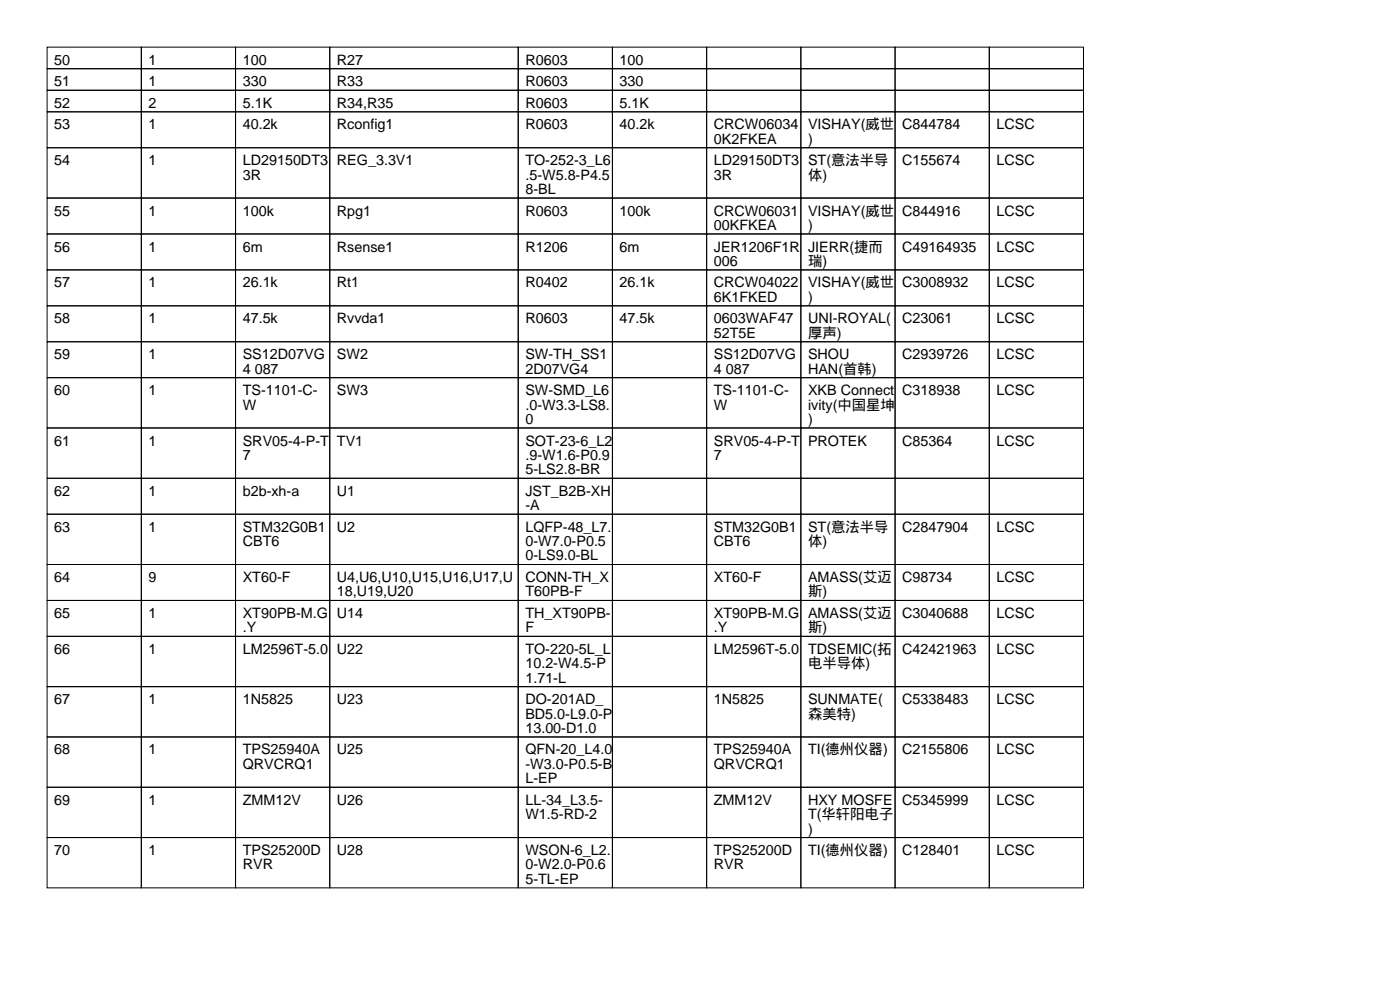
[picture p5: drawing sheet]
<svg xmlns="http://www.w3.org/2000/svg" width="297mm" height="210mm" viewBox="0 0 297 210" stroke-linecap="round" stroke-linejoin="round" font-family="sans-serif">
<defs><g id="words">
<g font-size="3">
<text x="11.5" y="13.7">50</text>
<text x="31.5" y="13.7">1</text>
<text x="51.5" y="13.7">100</text>
<text x="71.5" y="13.7">R27</text>
<text x="111.5" y="13.7">R0603</text>
<text x="131.5" y="13.7">100</text>
<text x="11.5" y="18.3">51</text>
<text x="11.5" y="22.9">52</text>
<text x="31.5" y="18.3">1</text>
<text x="31.5" y="22.9">2</text>
<text x="51.5" y="18.3">330</text>
<text x="51.5" y="22.9">5.1K</text>
<text x="71.5" y="18.3">R33</text>
<text x="71.5" y="22.9">R34,R35</text>
<text x="111.5" y="18.3">R0603</text>
<text x="111.5" y="22.9">R0603</text>
<text x="131.5" y="18.3">330</text>
<text x="131.5" y="22.9">5.1K</text>
<text x="11.5" y="27.4">53</text>
<text x="31.5" y="27.4">1</text>
<text x="51.5" y="27.4">40.2k</text>
<text x="71.5" y="27.4">Rconfig1</text>
<text x="111.5" y="27.4">R0603</text>
<text x="131.5" y="27.4">40.2k</text>
<text x="151.5" y="27.4">CRCW06034</text>
<text x="171.5" y="27.4">VISHAY(威世</text>
<text x="191.5" y="27.4">C844784</text>
<text x="211.5" y="27.4">LCSC</text>
<text x="11.5" y="35.1">54</text>
<text x="31.5" y="35.1">1</text>
<text x="51.5" y="35.1">LD29150DT3</text>
<text x="71.5" y="35.1">REG_3.3V1</text>
<text x="111.5" y="35.1">TO-252-3_L6</text>
<text x="151.5" y="30.5">0K2FKEA</text>
<text x="151.5" y="35.1">LD29150DT3</text>
<text x="171.5" y="30.5">)</text>
<text x="171.5" y="35.1">ST(意法半导</text>
<text x="191.5" y="35.1">C155674</text>
<text x="211.5" y="35.1">LCSC</text>
<text x="51.5" y="38.1">3R</text>
<text x="111.5" y="38.1">.5-W5.8-P4.5</text>
<text x="111.5" y="41.2">8-BL</text>
<text x="151.5" y="38.1">3R</text>
<text x="171.5" y="38.1">体)</text>
<text x="11.5" y="45.7">55</text>
<text x="31.5" y="45.7">1</text>
<text x="51.5" y="45.7">100k</text>
<text x="71.5" y="45.7">Rpg1</text>
<text x="111.5" y="45.7">R0603</text>
<text x="131.5" y="45.7">100k</text>
<text x="151.5" y="45.7">CRCW06031</text>
<text x="171.5" y="45.7">VISHAY(威世</text>
<text x="191.5" y="45.7">C844916</text>
<text x="211.5" y="45.7">LCSC</text>
<text x="11.5" y="53.3">56</text>
<text x="31.5" y="53.3">1</text>
<text x="51.5" y="53.3">6m</text>
<text x="71.5" y="53.3">Rsense1</text>
<text x="111.5" y="53.3">R1206</text>
<text x="131.5" y="53.3">6m</text>
<text x="151.5" y="48.8">00KFKEA</text>
<text x="151.5" y="53.3">JER1206F1R</text>
<text x="171.5" y="48.8">)</text>
<text x="171.5" y="53.3">JIERR(捷而</text>
<text x="191.5" y="53.3">C49164935</text>
<text x="211.5" y="53.3">LCSC</text>
<text x="151.5" y="56.4">006</text>
<text x="171.5" y="56.4">瑞)</text>
<text x="11.5" y="61">57</text>
<text x="31.5" y="61">1</text>
<text x="51.5" y="61">26.1k</text>
<text x="71.5" y="61">Rt1</text>
<text x="111.5" y="61">R0402</text>
<text x="131.5" y="61">26.1k</text>
<text x="151.5" y="61">CRCW04022</text>
<text x="151.5" y="64">6K1FKED</text>
<text x="171.5" y="61">VISHAY(威世</text>
<text x="171.5" y="64">)</text>
<text x="191.5" y="61">C3008932</text>
<text x="211.5" y="61">LCSC</text>
<text x="11.5" y="68.6">58</text>
<text x="31.5" y="68.6">1</text>
<text x="51.5" y="68.6">47.5k</text>
<text x="71.5" y="68.6">Rvvda1</text>
<text x="111.5" y="68.6">R0603</text>
<text x="131.5" y="68.6">47.5k</text>
<text x="151.5" y="68.6">0603WAF47</text>
<text x="151.5" y="71.6">52T5E</text>
<text x="171.5" y="68.6">UNI-ROYAL(</text>
<text x="171.5" y="71.6">厚声)</text>
<text x="191.5" y="68.6">C23061</text>
<text x="211.5" y="68.6">LCSC</text>
<text x="11.5" y="76.2">59</text>
<text x="31.5" y="76.2">1</text>
<text x="51.5" y="76.2">SS12D07VG</text>
<text x="71.5" y="76.2">SW2</text>
<text x="111.5" y="76.2">SW-TH_SS1</text>
<text x="151.5" y="76.2">SS12D07VG</text>
<text x="171.5" y="76.2">SHOU</text>
<text x="191.5" y="76.2">C2939726</text>
<text x="211.5" y="76.2">LCSC</text>
<text x="11.5" y="83.8">60</text>
<text x="31.5" y="83.8">1</text>
<text x="51.5" y="79.3">4 087</text>
<text x="51.5" y="83.8">TS-1101-C-</text>
<text x="71.5" y="83.8">SW3</text>
<text x="111.5" y="79.3">2D07VG4</text>
<text x="111.5" y="83.8">SW-SMD_L6</text>
<text x="151.5" y="79.3">4 087</text>
<text x="151.5" y="83.8">TS-1101-C-</text>
<text x="171.5" y="79.3">HAN(首韩)</text>
<text x="171.5" y="83.8">XKB Connect</text>
<text x="191.5" y="83.8">C318938</text>
<text x="211.5" y="83.8">LCSC</text>
<text x="51.5" y="86.9">W</text>
<text x="111.5" y="86.9">.0-W3.3-LS8.</text>
<text x="111.5" y="89.9">0</text>
<text x="151.5" y="86.9">W</text>
<text x="171.5" y="86.9">ivity(中国星坤</text>
<text x="171.5" y="89.9">)</text>
<text x="11.5" y="94.5">61</text>
<text x="31.5" y="94.5">1</text>
<text x="51.5" y="94.5">SRV05-4-P-T</text>
<text x="71.5" y="94.5">TV1</text>
<text x="111.5" y="94.5">SOT-23-6_L2</text>
<text x="151.5" y="94.5">SRV05-4-P-T</text>
<text x="171.5" y="94.5">PROTEK</text>
<text x="191.5" y="94.5">C85364</text>
<text x="211.5" y="94.5">LCSC</text>
<text x="51.5" y="97.5">7</text>
<text x="111.5" y="97.5">.9-W1.6-P0.9</text>
<text x="111.5" y="100.6">5-LS2.8-BR</text>
<text x="151.5" y="97.5">7</text>
<text x="11.5" y="105.2">62</text>
<text x="31.5" y="105.2">1</text>
<text x="51.5" y="105.2">b2b-xh-a</text>
<text x="71.5" y="105.2">U1</text>
<text x="111.5" y="105.2">JST_B2B-XH</text>
<text x="11.5" y="112.8">63</text>
<text x="31.5" y="112.8">1</text>
<text x="51.5" y="112.8">STM32G0B1</text>
<text x="71.5" y="112.8">U2</text>
<text x="111.5" y="108.2">-A</text>
<text x="111.5" y="112.8">LQFP-48_L7.</text>
<text x="151.5" y="112.8">STM32G0B1</text>
<text x="171.5" y="112.8">ST(意法半导</text>
<text x="191.5" y="112.8">C2847904</text>
<text x="211.5" y="112.8">LCSC</text>
<text x="51.5" y="115.8">CBT6</text>
<text x="111.5" y="115.8">0-W7.0-P0.5</text>
<text x="111.5" y="118.9">0-LS9.0-BL</text>
<text x="151.5" y="115.8">CBT6</text>
<text x="171.5" y="115.8">体)</text>
<text x="11.5" y="123.4">64</text>
<text x="31.5" y="123.4">9</text>
<text x="51.5" y="123.4">XT60-F</text>
<text x="71.5" y="123.4">U4,U6,U10,U15,U16,U17,U</text>
<text x="111.5" y="123.4">CONN-TH_X</text>
<text x="151.5" y="123.4">XT60-F</text>
<text x="171.5" y="123.4">AMASS(艾迈</text>
<text x="191.5" y="123.4">C98734</text>
<text x="211.5" y="123.4">LCSC</text>
<text x="11.5" y="131.1">65</text>
<text x="31.5" y="131.1">1</text>
<text x="51.5" y="131.1">XT90PB-M.G</text>
<text x="71.5" y="126.5">18,U19,U20</text>
<text x="71.5" y="131.1">U14</text>
<text x="111.5" y="126.5">T60PB-F</text>
<text x="111.5" y="131.1">TH_XT90PB-</text>
<text x="151.5" y="131.1">XT90PB-M.G</text>
<text x="171.5" y="126.5">斯)</text>
<text x="171.5" y="131.1">AMASS(艾迈</text>
<text x="191.5" y="131.1">C3040688</text>
<text x="211.5" y="131.1">LCSC</text>
<text x="51.5" y="134.1">.Y</text>
<text x="111.5" y="134.1">F</text>
<text x="151.5" y="134.1">.Y</text>
<text x="171.5" y="134.1">斯)</text>
<text x="11.5" y="138.7">66</text>
<text x="31.5" y="138.7">1</text>
<text x="51.5" y="138.7">LM2596T-5.0</text>
<text x="71.5" y="138.7">U22</text>
<text x="111.5" y="138.7">TO-220-5L_L</text>
<text x="111.5" y="141.7">10.2-W4.5-P</text>
<text x="151.5" y="138.7">LM2596T-5.0</text>
<text x="171.5" y="138.7">TDSEMIC(拓</text>
<text x="171.5" y="141.7">电半导体)</text>
<text x="191.5" y="138.7">C42421963</text>
<text x="211.5" y="138.7">LCSC</text>
<text x="11.5" y="149.4">67</text>
<text x="31.5" y="149.4">1</text>
<text x="51.5" y="149.4">1N5825</text>
<text x="71.5" y="149.4">U23</text>
<text x="111.5" y="144.8">1.71-L</text>
<text x="111.5" y="149.4">DO-201AD_</text>
<text x="151.5" y="149.4">1N5825</text>
<text x="171.5" y="149.4">SUNMATE(</text>
<text x="191.5" y="149.4">C5338483</text>
<text x="211.5" y="149.4">LCSC</text>
<text x="111.5" y="152.4">BD5.0-L9.0-P</text>
<text x="111.5" y="155.5">13.00-D1.0</text>
<text x="171.5" y="152.4">森美特)</text>
<text x="11.5" y="160">68</text>
<text x="31.5" y="160">1</text>
<text x="51.5" y="160">TPS25940A</text>
<text x="71.5" y="160">U25</text>
<text x="111.5" y="160">QFN-20_L4.0</text>
<text x="151.5" y="160">TPS25940A</text>
<text x="171.5" y="160">TI(德州仪器)</text>
<text x="191.5" y="160">C2155806</text>
<text x="211.5" y="160">LCSC</text>
<text x="51.5" y="163.1">QRVCRQ1</text>
<text x="111.5" y="163.1">-W3.0-P0.5-B</text>
<text x="111.5" y="166.1">L-EP</text>
<text x="151.5" y="163.1">QRVCRQ1</text>
<text x="11.5" y="170.7">69</text>
<text x="31.5" y="170.7">1</text>
<text x="51.5" y="170.7">ZMM12V</text>
<text x="71.5" y="170.7">U26</text>
<text x="111.5" y="170.7">LL-34_L3.5-</text>
<text x="111.5" y="173.7">W1.5-RD-2</text>
<text x="151.5" y="170.7">ZMM12V</text>
<text x="171.5" y="170.7">HXY MOSFE</text>
<text x="171.5" y="173.7">T(华轩阳电子</text>
<text x="191.5" y="170.7">C5345999</text>
<text x="211.5" y="170.7">LCSC</text>
<text x="171.5" y="176.8">)</text>
<text x="11.5" y="181.4">70</text>
<text x="31.5" y="181.4">1</text>
<text x="51.5" y="181.4">TPS25200D</text>
<text x="51.5" y="184.4">RVR</text>
<text x="71.5" y="181.4">U28</text>
<text x="111.5" y="181.4">WSON-6_L2.</text>
<text x="111.5" y="184.4">0-W2.0-P0.6</text>
<text x="151.5" y="181.4">TPS25200D</text>
<text x="151.5" y="184.4">RVR</text>
<text x="171.5" y="181.4">TI(德州仪器)</text>
<text x="191.5" y="181.4">C128401</text>
<text x="211.5" y="181.4">LCSC</text>
<text x="111.5" y="187.5">5-TL-EP</text>
</g>
</g></defs>
<g fill="none" stroke="#000" stroke-width=".21">
<path d="M10 10h20v4.6h-20zM10 14.6h20v4.5h-20zM10 19.1h20v4.6h-20zM30 10h20v4.6h-20zM30 14.6h20v4.5h-20zM30 19.1h20v4.6h-20zM50 10h20v4.6h-20zM50 14.6h20v4.5h-20zM50 19.1h20v4.6h-20zM70 10h40v4.6h-40zM70 14.6h40v4.5h-40zM70 19.1h40v4.6h-40z"/>
<path d="M110 10h20v4.6h-20zM110 14.6h20v4.5h-20zM110 19.1h20v4.6h-20zM130 10h20v4.6h-20zM130 14.6h20v4.5h-20zM130 19.1h20v4.6h-20zM150 10h20v4.6h-20zM150 14.6h20v4.5h-20zM150 19.1h20v4.6h-20zM170 10h20v4.6h-20zM170 14.6h20v4.5h-20zM170 19.1h20v4.6h-20z"/>
<path d="M190 10h20v4.6h-20zM190 14.6h20v4.5h-20zM190 19.1h20v4.6h-20zM210 10h20v4.6h-20zM210 14.6h20v4.5h-20zM210 19.1h20v4.6h-20zM10 23.7h20v7.6h-20zM10 31.3h20v10.7h-20zM30 23.7h20v7.6h-20zM30 31.3h20v10.7h-20zM50 23.7h20v7.6h-20zM50 31.3h20v10.7h-20z"/>
<path d="M70 23.7h40v7.6h-40zM70 31.3h40v10.7h-40zM110 23.7h20v7.6h-20zM110 31.3h20v10.7h-20zM130 23.7h20v7.6h-20zM130 31.3h20v10.7h-20zM150 23.7h20v7.6h-20zM150 31.3h20v10.7h-20zM170 23.7h20v7.6h-20zM170 31.3h20v10.7h-20zM190 23.7h20v7.6h-20zM190 31.3h20v10.7h-20z"/>
<path d="M210 23.7h20v7.6h-20zM210 31.3h20v10.7h-20zM10 42h20v7.6h-20zM10 49.6h20v7.6h-20zM10 57.2h20v7.7h-20zM30 42h20v7.6h-20zM30 49.6h20v7.6h-20zM30 57.2h20v7.7h-20zM50 42h20v7.6h-20zM50 49.6h20v7.6h-20zM50 57.2h20v7.7h-20zM70 42h40v7.6h-40z"/>
<path d="M70 49.6h40v7.6h-40zM70 57.2h40v7.7h-40zM110 42h20v7.6h-20zM110 49.6h20v7.6h-20zM110 57.2h20v7.7h-20zM130 42h20v7.6h-20zM130 49.6h20v7.6h-20zM130 57.2h20v7.7h-20zM150 42h20v7.6h-20zM150 49.6h20v7.6h-20zM150 57.2h20v7.7h-20zM170 42h20v7.6h-20z"/>
<path d="M170 49.6h20v7.6h-20zM170 57.2h20v7.7h-20zM190 42h20v7.6h-20zM190 49.6h20v7.6h-20zM190 57.2h20v7.7h-20zM210 42h20v7.6h-20zM210 49.6h20v7.6h-20zM210 57.2h20v7.7h-20zM10 64.9h20v7.6h-20zM10 72.5h20v7.6h-20zM30 64.9h20v7.6h-20zM30 72.5h20v7.6h-20z"/>
<path d="M50 64.9h20v7.6h-20zM50 72.5h20v7.6h-20zM70 64.9h40v7.6h-40zM70 72.5h40v7.6h-40zM110 64.9h20v7.6h-20zM110 72.5h20v7.6h-20zM130 64.9h20v7.6h-20zM130 72.5h20v7.6h-20zM150 64.9h20v7.6h-20zM150 72.5h20v7.6h-20zM170 64.9h20v7.6h-20zM170 72.5h20v7.6h-20z"/>
<path d="M190 64.9h20v7.6h-20zM190 72.5h20v7.6h-20zM210 64.9h20v7.6h-20zM210 72.5h20v7.6h-20zM10 80.1h20v10.7h-20zM10 90.8h20v10.6h-20zM30 80.1h20v10.7h-20zM30 90.8h20v10.6h-20zM50 80.1h20v10.7h-20zM50 90.8h20v10.6h-20zM70 80.1h40v10.7h-40zM70 90.8h40v10.6h-40z"/>
<path d="M110 80.1h20v10.7h-20zM110 90.8h20v10.6h-20zM130 80.1h20v10.7h-20zM130 90.8h20v10.6h-20zM150 80.1h20v10.7h-20zM150 90.8h20v10.6h-20zM170 80.1h20v10.7h-20zM170 90.8h20v10.6h-20zM190 80.1h20v10.7h-20zM190 90.8h20v10.6h-20zM210 80.1h20v10.7h-20zM210 90.8h20v10.6h-20z"/>
<path d="M10 101.4h20v7.7h-20zM10 109.1h20v10.6h-20zM10 119.7h20v7.6h-20zM30 101.4h20v7.7h-20zM30 109.1h20v10.6h-20zM30 119.7h20v7.6h-20zM50 101.4h20v7.7h-20zM50 109.1h20v10.6h-20zM50 119.7h20v7.6h-20zM70 101.4h40v7.7h-40zM70 109.1h40v10.6h-40zM70 119.7h40v7.6h-40z"/>
<path d="M110 101.4h20v7.7h-20zM110 109.1h20v10.6h-20zM110 119.7h20v7.6h-20zM130 101.4h20v7.7h-20zM130 109.1h20v10.6h-20zM130 119.7h20v7.6h-20zM150 101.4h20v7.7h-20zM150 109.1h20v10.6h-20zM150 119.7h20v7.6h-20zM170 101.4h20v7.7h-20zM170 109.1h20v10.6h-20zM170 119.7h20v7.6h-20z"/>
<path d="M190 101.4h20v7.7h-20zM190 109.1h20v10.6h-20zM190 119.7h20v7.6h-20zM210 101.4h20v7.7h-20zM210 109.1h20v10.6h-20zM210 119.7h20v7.6h-20zM10 127.3h20v7.7h-20zM10 135h20v10.6h-20zM30 127.3h20v7.7h-20zM30 135h20v10.6h-20zM50 127.3h20v7.7h-20zM50 135h20v10.6h-20z"/>
<path d="M70 127.3h40v7.7h-40zM70 135h40v10.6h-40zM110 127.3h20v7.7h-20zM110 135h20v10.6h-20zM130 127.3h20v7.7h-20zM130 135h20v10.6h-20zM150 127.3h20v7.7h-20zM150 135h20v10.6h-20zM170 127.3h20v7.7h-20zM170 135h20v10.6h-20zM190 127.3h20v7.7h-20zM190 135h20v10.6h-20z"/>
<path d="M210 127.3h20v7.7h-20zM210 135h20v10.6h-20zM10 145.6h20v10.7h-20zM10 156.3h20v10.7h-20zM30 145.6h20v10.7h-20zM30 156.3h20v10.7h-20zM50 145.6h20v10.7h-20zM50 156.3h20v10.7h-20zM70 145.6h40v10.7h-40zM70 156.3h40v10.7h-40zM110 145.6h20v10.7h-20zM110 156.3h20v10.7h-20z"/>
<path d="M130 145.6h20v10.7h-20zM130 156.3h20v10.7h-20zM150 145.6h20v10.7h-20zM150 156.3h20v10.7h-20zM170 145.6h20v10.7h-20zM170 156.3h20v10.7h-20zM190 145.6h20v10.7h-20zM190 156.3h20v10.7h-20zM210 145.6h20v10.7h-20zM210 156.3h20v10.7h-20zM10 167h20v10.6h-20zM10 177.6h20v10.7h-20z"/>
<path d="M30 167h20v10.6h-20zM30 177.6h20v10.7h-20zM50 167h20v10.6h-20zM50 177.6h20v10.7h-20zM70 167h40v10.6h-40zM70 177.6h40v10.7h-40zM110 167h20v10.6h-20zM110 177.6h20v10.7h-20zM130 167h20v10.6h-20zM130 177.6h20v10.7h-20zM150 167h20v10.6h-20zM150 177.6h20v10.7h-20z"/>
<path d="M170 167h20v10.6h-20zM170 177.6h20v10.7h-20zM190 167h20v10.6h-20zM190 177.6h20v10.7h-20zM210 167h20v10.6h-20zM210 177.6h20v10.7h-20z"/>
</g>
<use href="#words"/>
</svg>
